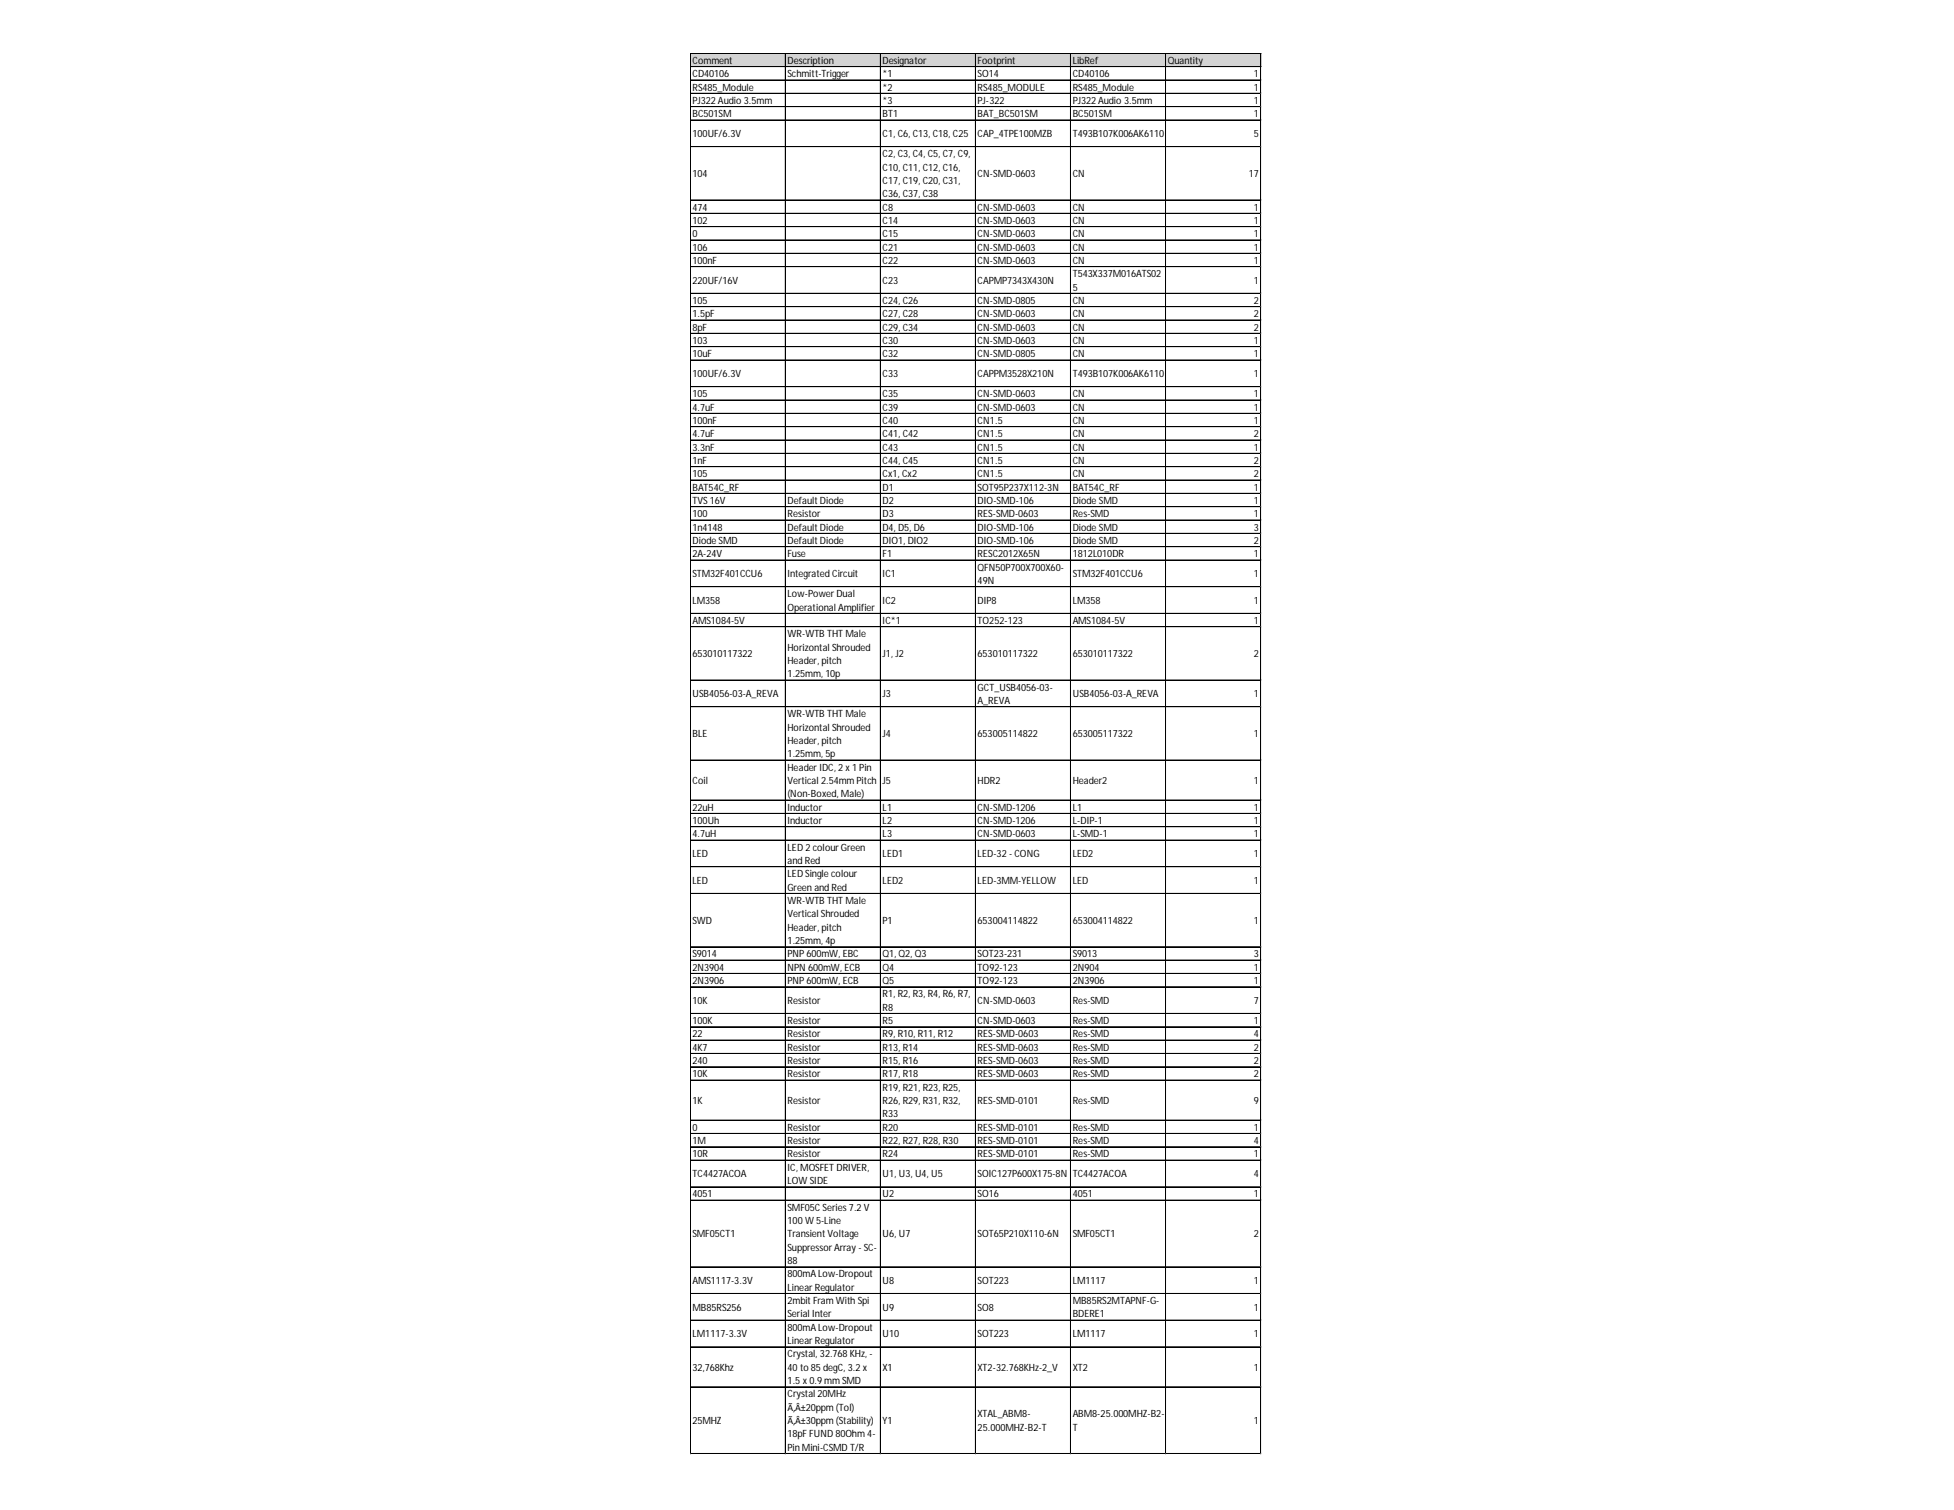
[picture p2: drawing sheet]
<svg xmlns="http://www.w3.org/2000/svg" width="279mm" height="216mm" viewBox="0 0 279 216" stroke-linecap="round" stroke-linejoin="round" font-family="sans-serif">
<defs><g id="words">
<g font-size="1.4">
<text x="99" y="9.1">Comment</text>
<text x="99" y="11">CD40106</text>
<text x="112.6" y="9.1">Description</text>
<text x="112.6" y="11">Schmitt-Trigger</text>
<text x="126.2" y="9.1">Designator</text>
<text x="126.2" y="11">*1</text>
<text x="139.8" y="9.1">Footprint</text>
<text x="139.8" y="11">SO14</text>
<text x="153.4" y="9.1">LibRef</text>
<text x="153.4" y="11">CD40106</text>
<text x="167" y="9.1">Quantity</text>
<text x="179.3" y="11">1</text>
<text x="99" y="12.9">RS485_Module</text>
<text x="99" y="14.9">PJ322 Audio 3.5mm</text>
<text x="99" y="16.8">BC501SM</text>
<text x="126.2" y="12.9">*2</text>
<text x="126.2" y="14.9">*3</text>
<text x="126.2" y="16.8">BT1</text>
<text x="139.8" y="12.9">RS485_MODULE</text>
<text x="139.8" y="14.9">PJ-322</text>
<text x="139.8" y="16.8">BAT_BC501SM</text>
<text x="153.4" y="12.9">RS485_Module</text>
<text x="153.4" y="14.9">PJ322 Audio 3.5mm</text>
<text x="153.4" y="16.8">BC501SM</text>
<text x="179.3" y="12.9">1</text>
<text x="179.3" y="14.9">1</text>
<text x="179.3" y="16.8">1</text>
<text x="99" y="19.6">100UF/6.3V</text>
<text x="126.2" y="19.6">C1, C6, C13, C18, C25</text>
<text x="126.2" y="22.5">C2, C3, C4, C5, C7, C9,</text>
<text x="139.8" y="19.6">CAP_4TPE100MZB</text>
<text x="153.4" y="19.6">T493B107K006AK6110</text>
<text x="179.3" y="19.6">5</text>
<text x="99" y="25.3">104</text>
<text x="126.2" y="24.4">C10, C11, C12, C16,</text>
<text x="126.2" y="26.3">C17, C19, C20, C31,</text>
<text x="126.2" y="28.2">C36, C37, C38</text>
<text x="139.8" y="25.3">CN-SMD-0603</text>
<text x="153.4" y="25.3">CN</text>
<text x="178.6" y="25.3">17</text>
<text x="99" y="30.1">474</text>
<text x="99" y="32">102</text>
<text x="99" y="33.9">0</text>
<text x="99" y="35.8">106</text>
<text x="126.2" y="30.1">C8</text>
<text x="126.2" y="32">C14</text>
<text x="126.2" y="33.9">C15</text>
<text x="126.2" y="35.8">C21</text>
<text x="139.8" y="30.1">CN-SMD-0603</text>
<text x="139.8" y="32">CN-SMD-0603</text>
<text x="139.8" y="33.9">CN-SMD-0603</text>
<text x="139.8" y="35.8">CN-SMD-0603</text>
<text x="153.4" y="30.1">CN</text>
<text x="153.4" y="32">CN</text>
<text x="153.4" y="33.9">CN</text>
<text x="153.4" y="35.8">CN</text>
<text x="179.3" y="30.1">1</text>
<text x="179.3" y="32">1</text>
<text x="179.3" y="33.9">1</text>
<text x="179.3" y="35.8">1</text>
<text x="99" y="37.7">100nF</text>
<text x="99" y="40.6">220UF/16V</text>
<text x="126.2" y="37.7">C22</text>
<text x="126.2" y="40.6">C23</text>
<text x="139.8" y="37.7">CN-SMD-0603</text>
<text x="139.8" y="40.6">CAPMP7343X430N</text>
<text x="153.4" y="37.7">CN</text>
<text x="153.4" y="39.6">T543X337M016ATS02</text>
<text x="153.4" y="41.5">5</text>
<text x="179.3" y="37.7">1</text>
<text x="179.3" y="40.6">1</text>
<text x="99" y="43.5">105</text>
<text x="99" y="45.4">1.5pF</text>
<text x="99" y="47.3">8pF</text>
<text x="126.2" y="43.5">C24, C26</text>
<text x="126.2" y="45.4">C27, C28</text>
<text x="126.2" y="47.3">C29, C34</text>
<text x="139.8" y="43.5">CN-SMD-0805</text>
<text x="139.8" y="45.4">CN-SMD-0603</text>
<text x="139.8" y="47.3">CN-SMD-0603</text>
<text x="153.4" y="43.5">CN</text>
<text x="153.4" y="45.4">CN</text>
<text x="153.4" y="47.3">CN</text>
<text x="179.3" y="43.5">2</text>
<text x="179.3" y="45.4">2</text>
<text x="179.3" y="47.3">2</text>
<text x="99" y="49.2">103</text>
<text x="99" y="51.1">10uF</text>
<text x="99" y="53.9">100UF/6.3V</text>
<text x="126.2" y="49.2">C30</text>
<text x="126.2" y="51.1">C32</text>
<text x="126.2" y="53.9">C33</text>
<text x="139.8" y="49.2">CN-SMD-0603</text>
<text x="139.8" y="51.1">CN-SMD-0805</text>
<text x="139.8" y="53.9">CAPPM3528X210N</text>
<text x="153.4" y="49.2">CN</text>
<text x="153.4" y="51.1">CN</text>
<text x="153.4" y="53.9">T493B107K006AK6110</text>
<text x="179.3" y="49.2">1</text>
<text x="179.3" y="51.1">1</text>
<text x="179.3" y="53.9">1</text>
<text x="99" y="56.8">105</text>
<text x="99" y="58.7">4.7uF</text>
<text x="126.2" y="56.8">C35</text>
<text x="126.2" y="58.7">C39</text>
<text x="139.8" y="56.8">CN-SMD-0603</text>
<text x="139.8" y="58.7">CN-SMD-0603</text>
<text x="153.4" y="56.8">CN</text>
<text x="153.4" y="58.7">CN</text>
<text x="179.3" y="56.8">1</text>
<text x="179.3" y="58.7">1</text>
<text x="99" y="60.6">100nF</text>
<text x="99" y="62.5">4.7uF</text>
<text x="99" y="64.4">3.3nF</text>
<text x="126.2" y="60.6">C40</text>
<text x="126.2" y="62.5">C41, C42</text>
<text x="126.2" y="64.4">C43</text>
<text x="139.8" y="60.6">CN1.5</text>
<text x="139.8" y="62.5">CN1.5</text>
<text x="139.8" y="64.4">CN1.5</text>
<text x="153.4" y="60.6">CN</text>
<text x="153.4" y="62.5">CN</text>
<text x="153.4" y="64.4">CN</text>
<text x="179.3" y="60.6">1</text>
<text x="179.3" y="62.5">2</text>
<text x="179.3" y="64.4">1</text>
<text x="99" y="66.3">1nF</text>
<text x="99" y="68.2">105</text>
<text x="99" y="70.1">BAT54C_RF</text>
<text x="126.2" y="66.3">C44, C45</text>
<text x="126.2" y="68.2">Cx1, Cx2</text>
<text x="126.2" y="70.1">D1</text>
<text x="139.8" y="66.3">CN1.5</text>
<text x="139.8" y="68.2">CN1.5</text>
<text x="139.8" y="70.1">SOT95P237X112-3N</text>
<text x="153.4" y="66.3">CN</text>
<text x="153.4" y="68.2">CN</text>
<text x="153.4" y="70.1">BAT54C_RF</text>
<text x="179.3" y="66.3">2</text>
<text x="179.3" y="68.2">2</text>
<text x="179.3" y="70.1">1</text>
<text x="99" y="72.1">TVS 16V</text>
<text x="99" y="74">100</text>
<text x="99" y="75.9">1n4148</text>
<text x="99" y="77.8">Diode SMD</text>
<text x="112.6" y="72.1">Default Diode</text>
<text x="112.6" y="74">Resistor</text>
<text x="112.6" y="75.9">Default Diode</text>
<text x="112.6" y="77.8">Default Diode</text>
<text x="126.2" y="72.1">D2</text>
<text x="126.2" y="74">D3</text>
<text x="126.2" y="75.9">D4, D5, D6</text>
<text x="126.2" y="77.8">DIO1, DIO2</text>
<text x="139.8" y="72.1">DIO-SMD-106</text>
<text x="139.8" y="74">RES-SMD-0603</text>
<text x="139.8" y="75.9">DIO-SMD-106</text>
<text x="139.8" y="77.8">DIO-SMD-106</text>
<text x="153.4" y="72.1">Diode SMD</text>
<text x="153.4" y="74">Res-SMD</text>
<text x="153.4" y="75.9">Diode SMD</text>
<text x="153.4" y="77.8">Diode SMD</text>
<text x="179.3" y="72.1">1</text>
<text x="179.3" y="74">1</text>
<text x="179.3" y="75.9">3</text>
<text x="179.3" y="77.8">2</text>
<text x="99" y="79.7">2A-24V</text>
<text x="99" y="82.5">STM32F401CCU6</text>
<text x="112.6" y="79.7">Fuse</text>
<text x="112.6" y="82.5">Integrated Circuit</text>
<text x="126.2" y="79.7">F1</text>
<text x="126.2" y="82.5">IC1</text>
<text x="139.8" y="79.7">RESC2012X65N</text>
<text x="139.8" y="81.6">QFN50P700X700X60-</text>
<text x="139.8" y="83.5">49N</text>
<text x="153.4" y="79.7">1812L010DR</text>
<text x="153.4" y="82.5">STM32F401CCU6</text>
<text x="179.3" y="79.7">1</text>
<text x="179.3" y="82.5">1</text>
<text x="99" y="86.4">LM358</text>
<text x="99" y="89.2">AMS1084-5V</text>
<text x="112.6" y="85.4">Low-Power Dual</text>
<text x="112.6" y="87.3">Operational Amplifier</text>
<text x="126.2" y="86.4">IC2</text>
<text x="126.2" y="89.2">IC*1</text>
<text x="139.8" y="86.4">DIP8</text>
<text x="139.8" y="89.2">TO252-123</text>
<text x="153.4" y="86.4">LM358</text>
<text x="153.4" y="89.2">AMS1084-5V</text>
<text x="179.3" y="86.4">1</text>
<text x="179.3" y="89.2">1</text>
<text x="99" y="94">653010117322</text>
<text x="112.6" y="91.1">WR-WTB THT Male</text>
<text x="112.6" y="93">Horizontal Shrouded</text>
<text x="112.6" y="94.9">Header, pitch</text>
<text x="126.2" y="94">J1, J2</text>
<text x="139.8" y="94">653010117322</text>
<text x="153.4" y="94">653010117322</text>
<text x="179.3" y="94">2</text>
<text x="99" y="99.7">USB4056-03-A_REVA</text>
<text x="112.6" y="96.8">1.25mm, 10p</text>
<text x="126.2" y="99.7">J3</text>
<text x="139.8" y="98.8">GCT_USB4056-03-</text>
<text x="139.8" y="100.7">A_REVA</text>
<text x="153.4" y="99.7">USB4056-03-A_REVA</text>
<text x="179.3" y="99.7">1</text>
<text x="99" y="105.4">BLE</text>
<text x="112.6" y="102.6">WR-WTB THT Male</text>
<text x="112.6" y="104.5">Horizontal Shrouded</text>
<text x="112.6" y="106.4">Header, pitch</text>
<text x="126.2" y="105.4">J4</text>
<text x="139.8" y="105.4">653005114822</text>
<text x="153.4" y="105.4">653005117322</text>
<text x="179.3" y="105.4">1</text>
<text x="99" y="112.1">Coil</text>
<text x="112.6" y="108.3">1.25mm, 5p</text>
<text x="112.6" y="110.2">Header IDC, 2 x 1 Pin</text>
<text x="112.6" y="112.1">Vertical 2.54mm Pitch</text>
<text x="126.2" y="112.1">J5</text>
<text x="139.8" y="112.1">HDR2</text>
<text x="153.4" y="112.1">Header2</text>
<text x="179.3" y="112.1">1</text>
<text x="99" y="115.9">22uH</text>
<text x="99" y="117.8">100Uh</text>
<text x="99" y="119.7">4.7uH</text>
<text x="112.6" y="114">(Non-Boxed, Male)</text>
<text x="112.6" y="115.9">Inductor</text>
<text x="112.6" y="117.8">Inductor</text>
<text x="126.2" y="115.9">L1</text>
<text x="126.2" y="117.8">L2</text>
<text x="126.2" y="119.7">L3</text>
<text x="139.8" y="115.9">CN-SMD-1206</text>
<text x="139.8" y="117.8">CN-SMD-1206</text>
<text x="139.8" y="119.7">CN-SMD-0603</text>
<text x="153.4" y="115.9">L1</text>
<text x="153.4" y="117.8">L-DIP-1</text>
<text x="153.4" y="119.7">L-SMD-1</text>
<text x="179.3" y="115.9">1</text>
<text x="179.3" y="117.8">1</text>
<text x="179.3" y="119.7">1</text>
<text x="99" y="122.6">LED</text>
<text x="112.6" y="121.6">LED 2 colour Green</text>
<text x="112.6" y="123.5">and Red</text>
<text x="112.6" y="125.4">LED Single colour</text>
<text x="126.2" y="122.6">LED1</text>
<text x="139.8" y="122.6">LED-32 - CONG</text>
<text x="153.4" y="122.6">LED2</text>
<text x="179.3" y="122.6">1</text>
<text x="99" y="126.4">LED</text>
<text x="112.6" y="127.4">Green and Red</text>
<text x="112.6" y="129.3">WR-WTB THT Male</text>
<text x="112.6" y="131.2">Vertical Shrouded</text>
<text x="126.2" y="126.4">LED2</text>
<text x="139.8" y="126.4">LED-3MM-YELLOW</text>
<text x="153.4" y="126.4">LED</text>
<text x="179.3" y="126.4">1</text>
<text x="99" y="132.1">SWD</text>
<text x="99" y="136.9">S9014</text>
<text x="112.6" y="133.1">Header, pitch</text>
<text x="112.6" y="135">1.25mm, 4p</text>
<text x="112.6" y="136.9">PNP 600mW, EBC</text>
<text x="126.2" y="132.1">P1</text>
<text x="126.2" y="136.9">Q1, Q2, Q3</text>
<text x="139.8" y="132.1">653004114822</text>
<text x="139.8" y="136.9">SOT23-231</text>
<text x="153.4" y="132.1">653004114822</text>
<text x="153.4" y="136.9">S9013</text>
<text x="179.3" y="132.1">1</text>
<text x="179.3" y="136.9">3</text>
<text x="99" y="138.8">2N3904</text>
<text x="99" y="140.7">2N3906</text>
<text x="99" y="143.6">10K</text>
<text x="112.6" y="138.8">NPN 600mW, ECB</text>
<text x="112.6" y="140.7">PNP 600mW, ECB</text>
<text x="112.6" y="143.6">Resistor</text>
<text x="126.2" y="138.8">Q4</text>
<text x="126.2" y="140.7">Q5</text>
<text x="126.2" y="142.6">R1, R2, R3, R4, R6, R7,</text>
<text x="139.8" y="138.8">TO92-123</text>
<text x="139.8" y="140.7">TO92-123</text>
<text x="139.8" y="143.6">CN-SMD-0603</text>
<text x="153.4" y="138.8">2N904</text>
<text x="153.4" y="140.7">2N3906</text>
<text x="153.4" y="143.6">Res-SMD</text>
<text x="179.3" y="138.8">1</text>
<text x="179.3" y="140.7">1</text>
<text x="179.3" y="143.6">7</text>
<text x="99" y="146.4">100K</text>
<text x="99" y="148.3">22</text>
<text x="112.6" y="146.4">Resistor</text>
<text x="112.6" y="148.3">Resistor</text>
<text x="126.2" y="144.5">R8</text>
<text x="126.2" y="146.4">R5</text>
<text x="126.2" y="148.3">R9, R10, R11, R12</text>
<text x="139.8" y="146.4">CN-SMD-0603</text>
<text x="139.8" y="148.3">RES-SMD-0603</text>
<text x="153.4" y="146.4">Res-SMD</text>
<text x="153.4" y="148.3">Res-SMD</text>
<text x="179.3" y="146.4">1</text>
<text x="179.3" y="148.3">4</text>
<text x="99" y="150.2">4K7</text>
<text x="99" y="152.1">240</text>
<text x="99" y="154">10K</text>
<text x="112.6" y="150.2">Resistor</text>
<text x="112.6" y="152.1">Resistor</text>
<text x="112.6" y="154">Resistor</text>
<text x="126.2" y="150.2">R13, R14</text>
<text x="126.2" y="152.1">R15, R16</text>
<text x="126.2" y="154">R17, R18</text>
<text x="126.2" y="156">R19, R21, R23, R25,</text>
<text x="139.8" y="150.2">RES-SMD-0603</text>
<text x="139.8" y="152.1">RES-SMD-0603</text>
<text x="139.8" y="154">RES-SMD-0603</text>
<text x="153.4" y="150.2">Res-SMD</text>
<text x="153.4" y="152.1">Res-SMD</text>
<text x="153.4" y="154">Res-SMD</text>
<text x="179.3" y="150.2">2</text>
<text x="179.3" y="152.1">2</text>
<text x="179.3" y="154">2</text>
<text x="99" y="157.9">1K</text>
<text x="99" y="161.7">0</text>
<text x="112.6" y="157.9">Resistor</text>
<text x="112.6" y="161.7">Resistor</text>
<text x="126.2" y="157.9">R26, R29, R31, R32,</text>
<text x="126.2" y="159.8">R33</text>
<text x="126.2" y="161.7">R20</text>
<text x="139.8" y="157.9">RES-SMD-0101</text>
<text x="139.8" y="161.7">RES-SMD-0101</text>
<text x="153.4" y="157.9">Res-SMD</text>
<text x="153.4" y="161.7">Res-SMD</text>
<text x="179.3" y="157.9">9</text>
<text x="179.3" y="161.7">1</text>
<text x="99" y="163.6">1M</text>
<text x="99" y="165.5">10R</text>
<text x="112.6" y="163.6">Resistor</text>
<text x="112.6" y="165.5">Resistor</text>
<text x="112.6" y="167.4">IC, MOSFET DRIVER,</text>
<text x="126.2" y="163.6">R22, R27, R28, R30</text>
<text x="126.2" y="165.5">R24</text>
<text x="139.8" y="163.6">RES-SMD-0101</text>
<text x="139.8" y="165.5">RES-SMD-0101</text>
<text x="153.4" y="163.6">Res-SMD</text>
<text x="153.4" y="165.5">Res-SMD</text>
<text x="179.3" y="163.6">4</text>
<text x="179.3" y="165.5">1</text>
<text x="99" y="168.3">TC4427ACOA</text>
<text x="99" y="171.2">4051</text>
<text x="112.6" y="169.3">LOW SIDE</text>
<text x="112.6" y="173.1">SMF05C Series 7.2 V</text>
<text x="126.2" y="168.3">U1, U3, U4, U5</text>
<text x="126.2" y="171.2">U2</text>
<text x="139.8" y="168.3">SOIC127P600X175-8N</text>
<text x="139.8" y="171.2">SO16</text>
<text x="153.4" y="168.3">TC4427ACOA</text>
<text x="153.4" y="171.2">4051</text>
<text x="179.3" y="168.3">4</text>
<text x="179.3" y="171.2">1</text>
<text x="99" y="176.9">SMF05CT1</text>
<text x="112.6" y="175">100 W 5-Line</text>
<text x="112.6" y="176.9">Transient Voltage</text>
<text x="112.6" y="178.8">Suppressor Array - SC-</text>
<text x="126.2" y="176.9">U6, U7</text>
<text x="139.8" y="176.9">SOT65P210X110-6N</text>
<text x="153.4" y="176.9">SMF05CT1</text>
<text x="179.3" y="176.9">2</text>
<text x="99" y="183.6">AMS1117-3.3V</text>
<text x="112.6" y="180.7">88</text>
<text x="112.6" y="182.6">800mA Low-Dropout</text>
<text x="112.6" y="184.6">Linear Regulator</text>
<text x="126.2" y="183.6">U8</text>
<text x="139.8" y="183.6">SOT223</text>
<text x="153.4" y="183.6">LM1117</text>
<text x="179.3" y="183.6">1</text>
<text x="99" y="187.4">MB85RS256</text>
<text x="99" y="191.2">LM1117-3.3V</text>
<text x="112.6" y="186.5">2mbit Fram With Spi</text>
<text x="112.6" y="188.4">Serial Inter</text>
<text x="112.6" y="190.3">800mA Low-Dropout</text>
<text x="126.2" y="187.4">U9</text>
<text x="126.2" y="191.2">U10</text>
<text x="139.8" y="187.4">SO8</text>
<text x="139.8" y="191.2">SOT223</text>
<text x="153.4" y="186.5">MB85RS2MTAPNF-G-</text>
<text x="153.4" y="188.4">BDERE1</text>
<text x="153.4" y="191.2">LM1117</text>
<text x="179.3" y="187.4">1</text>
<text x="179.3" y="191.2">1</text>
<text x="99" y="196">32,768Khz</text>
<text x="112.6" y="192.2">Linear Regulator</text>
<text x="112.6" y="194.1">Crystal, 32.768 KHz, -</text>
<text x="112.6" y="196">40 to 85 degC, 3.2 x</text>
<text x="112.6" y="197.9">1.5 x 0.9 mm SMD</text>
<text x="126.2" y="196">X1</text>
<text x="139.8" y="196">XT2-32.768KHz-2_V</text>
<text x="153.4" y="196">XT2</text>
<text x="179.3" y="196">1</text>
<text x="99" y="203.6">25MHZ</text>
<text x="112.6" y="199.8">Crystal 20MHz</text>
<text x="112.6" y="201.7">Ã‚Â±20ppm (Tol)</text>
<text x="112.6" y="203.6">Ã‚Â±30ppm (Stability)</text>
<text x="126.2" y="203.6">Y1</text>
<text x="139.8" y="202.7">XTAL_ABM8-</text>
<text x="153.4" y="202.7">ABM8-25.000MHZ-B2-</text>
<text x="179.3" y="203.6">1</text>
<text x="112.6" y="205.5">18pF FUND 80Ohm 4-</text>
<text x="112.6" y="207.4">Pin Mini-CSMD T/R</text>
<text x="139.8" y="204.6">25.000MHZ-B2-T</text>
<text x="153.4" y="204.6">T</text>
</g>
</g></defs>
<path d="M98.7 7.6h81.7v2h-81.7z" fill="#d3d3d3"/>
<g fill="none" stroke="#000" stroke-width=".14">
<path d="M98.7 7.6v200.3M98.8 7.6h81.5M98.8 7.7h81.5M98.8 9.5h81.5M98.8 9.6h81.5M98.8 11.4h81.5M98.8 11.5h81.5M98.8 13.3h81.5M98.8 13.4h81.5M98.8 15.2h81.5M98.8 15.3h81.5M98.8 17.1h81.5"/>
<path d="M98.8 17.2h81.5M112.3 7.7v200.2M125.9 7.7v200.2M139.5 7.7v200.2M153.1 7.7v200.2M166.7 7.7v200.2M180.2 7.7v200.2M180.3 7.7v200.2M98.8 21h81.5M98.8 28.6h81.5M98.8 30.5h81.5M98.8 32.4h81.5"/>
<path d="M98.8 34.3h81.5M98.8 36.2h81.5M98.8 36.3h81.5M98.8 38.1h81.5M98.8 38.2h81.5M98.8 41.9h81.5M98.8 42h81.5M98.8 43.8h81.5M98.8 43.9h81.5M98.8 45.7h81.5M98.8 45.8h81.5M98.8 47.7h81.5"/>
<path d="M98.8 49.6h81.5M98.8 51.5h81.5M98.8 55.3h81.5M98.8 57.2h81.5M98.8 59.1h81.5M98.8 61h81.5M98.8 62.9h81.5M98.8 64.8h81.5M98.8 64.9h81.5M98.8 66.7h81.5M98.8 66.8h81.5M98.8 68.6h81.5"/>
<path d="M98.8 68.7h81.5M98.8 70.5h81.5M98.8 70.6h81.5M98.8 72.4h81.5M98.8 72.5h81.5M98.8 74.3h81.5M98.8 74.4h81.5M98.8 76.3h81.5M98.8 78.2h81.5M98.8 80.1h81.5M98.8 83.9h81.5M98.8 87.7h81.5"/>
<path d="M98.8 89.6h81.5M98.8 97.2h81.5M98.8 97.3h81.5M98.8 101h81.5M98.8 101.1h81.5M98.8 108.7h81.5M98.8 114.4h81.5M98.8 116.3h81.5M98.8 118.2h81.5M98.8 120.1h81.5M98.8 123.9h81.5M98.8 124h81.5"/>
<path d="M98.8 127.7h81.5M98.8 127.8h81.5M98.8 135.4h81.5M98.8 137.3h81.5M98.8 139.2h81.5M98.8 141.1h81.5M98.8 144.9h81.5M98.8 146.8h81.5M98.8 148.7h81.5M98.8 148.8h81.5M98.8 150.6h81.5M98.8 150.7h81.5"/>
<path d="M98.8 152.5h81.5M98.8 152.6h81.5M98.8 154.4h81.5M98.8 154.5h81.5M98.8 160.2h81.5M98.8 162.1h81.5M98.8 164h81.5M98.8 165.9h81.5M98.8 169.7h81.5M98.8 171.6h81.5M98.8 181.1h81.5M98.8 181.2h81.5"/>
<path d="M98.8 184.9h81.5M98.8 185h81.5M98.8 188.8h81.5M98.8 192.6h81.5M98.8 198.3h81.5M98.8 207.8h81.5M98.8 207.9h81.5"/>
</g>
<path d="M98.7 207.9h.1" fill="none" stroke="#d4d4d4" stroke-width=".14"/>
<path d="M98.7 207.9h.1z" fill="#d4d4d4"/>
<path d="M112.3 207.9h.1" fill="none" stroke="#d4d4d4" stroke-width=".14"/>
<path d="M112.3 207.9h.1z" fill="#d4d4d4"/>
<path d="M125.9 207.9h.1" fill="none" stroke="#d4d4d4" stroke-width=".14"/>
<path d="M125.9 207.9h.1z" fill="#d4d4d4"/>
<path d="M139.5 207.9h.1" fill="none" stroke="#d4d4d4" stroke-width=".14"/>
<path d="M139.5 207.9h.1z" fill="#d4d4d4"/>
<path d="M153.1 207.9h.1" fill="none" stroke="#d4d4d4" stroke-width=".14"/>
<path d="M166.7 207.9h.1" fill="none" stroke="#d4d4d4" stroke-width=".14"/>
<path d="M180.2 207.9h.1" fill="none" stroke="#d4d4d4" stroke-width=".14"/>
<path d="M180.2 207.9h.1z" fill="#d4d4d4"/>
<path d="M180.3 11.4h.1" fill="none" stroke="#d4d4d4" stroke-width=".14"/>
<path d="M180.3 11.4l.1 .1z" fill="#d4d4d4"/>
<path d="M180.3 13.3h.1" fill="none" stroke="#d4d4d4" stroke-width=".14"/>
<path d="M180.3 13.3l.1 .1z" fill="#d4d4d4"/>
<path d="M180.3 15.2h.1" fill="none" stroke="#d4d4d4" stroke-width=".14"/>
<path d="M180.3 15.2l.1 .1z" fill="#d4d4d4"/>
<path d="M180.3 17.1h.1" fill="none" stroke="#d4d4d4" stroke-width=".14"/>
<path d="M180.3 17.1l.1 .1z" fill="#d4d4d4"/>
<path d="M180.3 21h.1" fill="none" stroke="#d4d4d4" stroke-width=".14"/>
<path d="M180.3 21h.1z" fill="#d4d4d4"/>
<path d="M180.3 28.6h.1" fill="none" stroke="#d4d4d4" stroke-width=".14"/>
<path d="M180.3 28.6l.1 .1z" fill="#d4d4d4"/>
<path d="M180.3 30.5h.1" fill="none" stroke="#d4d4d4" stroke-width=".14"/>
<path d="M180.3 30.5l.1 .1z" fill="#d4d4d4"/>
<path d="M180.3 32.4h.1" fill="none" stroke="#d4d4d4" stroke-width=".14"/>
<path d="M180.3 32.4l.1 .1z" fill="#d4d4d4"/>
<path d="M180.3 34.3h.1" fill="none" stroke="#d4d4d4" stroke-width=".14"/>
<path d="M180.3 34.3l.1 .1z" fill="#d4d4d4"/>
<path d="M180.3 36.2h.1" fill="none" stroke="#d4d4d4" stroke-width=".14"/>
<path d="M180.3 36.2l.1 .1z" fill="#d4d4d4"/>
<path d="M180.3 38.1h.1" fill="none" stroke="#d4d4d4" stroke-width=".14"/>
<path d="M180.3 38.1l.1 .1z" fill="#d4d4d4"/>
<path d="M180.3 41.9h.1" fill="none" stroke="#d4d4d4" stroke-width=".14"/>
<path d="M180.3 41.9l.1 .1z" fill="#d4d4d4"/>
<path d="M180.3 43.8h.1" fill="none" stroke="#d4d4d4" stroke-width=".14"/>
<path d="M180.3 43.8l.1 .1z" fill="#d4d4d4"/>
<path d="M180.3 45.7h.1" fill="none" stroke="#d4d4d4" stroke-width=".14"/>
<path d="M180.3 45.7l.1 .1z" fill="#d4d4d4"/>
<path d="M180.3 47.7h.1" fill="none" stroke="#d4d4d4" stroke-width=".14"/>
<path d="M180.3 47.7h.1z" fill="#d4d4d4"/>
<path d="M180.3 49.6h.1" fill="none" stroke="#d4d4d4" stroke-width=".14"/>
<path d="M180.3 49.6h.1z" fill="#d4d4d4"/>
<path d="M180.3 51.5h.1" fill="none" stroke="#d4d4d4" stroke-width=".14"/>
<path d="M180.3 51.5h.1z" fill="#d4d4d4"/>
<path d="M180.3 55.3h.1" fill="none" stroke="#d4d4d4" stroke-width=".14"/>
<path d="M180.3 55.3l.1 .1z" fill="#d4d4d4"/>
<path d="M180.3 57.2h.1" fill="none" stroke="#d4d4d4" stroke-width=".14"/>
<path d="M180.3 57.2l.1 .1z" fill="#d4d4d4"/>
<path d="M180.3 59.1h.1" fill="none" stroke="#d4d4d4" stroke-width=".14"/>
<path d="M180.3 59.1l.1 .1z" fill="#d4d4d4"/>
<path d="M180.3 61h.1" fill="none" stroke="#d4d4d4" stroke-width=".14"/>
<path d="M180.3 61l.1 .1z" fill="#d4d4d4"/>
<path d="M180.3 62.9h.1" fill="none" stroke="#d4d4d4" stroke-width=".14"/>
<path d="M180.3 62.9l.1 .1z" fill="#d4d4d4"/>
<path d="M180.3 64.8h.1" fill="none" stroke="#d4d4d4" stroke-width=".14"/>
<path d="M180.3 64.8l.1 .1z" fill="#d4d4d4"/>
<path d="M180.3 66.7h.1" fill="none" stroke="#d4d4d4" stroke-width=".14"/>
<path d="M180.3 66.7l.1 .1z" fill="#d4d4d4"/>
<path d="M180.3 68.6h.1" fill="none" stroke="#d4d4d4" stroke-width=".14"/>
<path d="M180.3 68.6l.1 .1z" fill="#d4d4d4"/>
<path d="M180.3 70.5h.1" fill="none" stroke="#d4d4d4" stroke-width=".14"/>
<path d="M180.3 70.5l.1 .1z" fill="#d4d4d4"/>
<path d="M180.3 72.4h.1" fill="none" stroke="#d4d4d4" stroke-width=".14"/>
<path d="M180.3 72.4l.1 .1z" fill="#d4d4d4"/>
<path d="M180.3 74.3h.1" fill="none" stroke="#d4d4d4" stroke-width=".14"/>
<path d="M180.3 74.3l.1 .1z" fill="#d4d4d4"/>
<path d="M180.3 76.3h.1" fill="none" stroke="#d4d4d4" stroke-width=".14"/>
<path d="M180.3 76.3h.1z" fill="#d4d4d4"/>
<path d="M180.3 78.2h.1" fill="none" stroke="#d4d4d4" stroke-width=".14"/>
<path d="M180.3 78.2h.1z" fill="#d4d4d4"/>
<path d="M180.3 80.1h.1" fill="none" stroke="#d4d4d4" stroke-width=".14"/>
<path d="M180.3 80.1h.1z" fill="#d4d4d4"/>
<path d="M180.3 83.9h.1" fill="none" stroke="#d4d4d4" stroke-width=".14"/>
<path d="M180.3 83.9l.1 .1z" fill="#d4d4d4"/>
<path d="M180.3 87.7h.1" fill="none" stroke="#d4d4d4" stroke-width=".14"/>
<path d="M180.3 87.7l.1 .1z" fill="#d4d4d4"/>
<path d="M180.3 89.6h.1" fill="none" stroke="#d4d4d4" stroke-width=".14"/>
<path d="M180.3 89.6l.1 .1z" fill="#d4d4d4"/>
<path d="M180.3 97.2h.1" fill="none" stroke="#d4d4d4" stroke-width=".14"/>
<path d="M180.3 97.2l.1 .1z" fill="#d4d4d4"/>
<path d="M180.3 101h.1" fill="none" stroke="#d4d4d4" stroke-width=".14"/>
<path d="M180.3 101l.1 .1z" fill="#d4d4d4"/>
<path d="M180.3 108.7h.1" fill="none" stroke="#d4d4d4" stroke-width=".14"/>
<path d="M180.3 108.7h.1z" fill="#d4d4d4"/>
<path d="M180.3 114.4h.1" fill="none" stroke="#d4d4d4" stroke-width=".14"/>
<path d="M180.3 114.4l.1 .1z" fill="#d4d4d4"/>
<path d="M180.3 116.3h.1" fill="none" stroke="#d4d4d4" stroke-width=".14"/>
<path d="M180.3 116.3l.1 .1z" fill="#d4d4d4"/>
<path d="M180.3 118.2h.1" fill="none" stroke="#d4d4d4" stroke-width=".14"/>
<path d="M180.3 118.2l.1 .1z" fill="#d4d4d4"/>
<path d="M180.3 120.1h.1" fill="none" stroke="#d4d4d4" stroke-width=".14"/>
<path d="M180.3 120.1l.1 .1z" fill="#d4d4d4"/>
<path d="M180.3 123.9h.1" fill="none" stroke="#d4d4d4" stroke-width=".14"/>
<path d="M180.3 123.9l.1 .1z" fill="#d4d4d4"/>
<path d="M180.3 127.7h.1" fill="none" stroke="#d4d4d4" stroke-width=".14"/>
<path d="M180.3 127.7l.1 .1z" fill="#d4d4d4"/>
<path d="M180.3 135.4h.1" fill="none" stroke="#d4d4d4" stroke-width=".14"/>
<path d="M180.3 135.4h.1z" fill="#d4d4d4"/>
<path d="M180.3 137.3h.1" fill="none" stroke="#d4d4d4" stroke-width=".14"/>
<path d="M180.3 137.3h.1z" fill="#d4d4d4"/>
<path d="M180.3 139.2h.1" fill="none" stroke="#d4d4d4" stroke-width=".14"/>
<path d="M180.3 139.2l.1 .1z" fill="#d4d4d4"/>
<path d="M180.3 141.1h.1" fill="none" stroke="#d4d4d4" stroke-width=".14"/>
<path d="M180.3 141.1l.1 .1z" fill="#d4d4d4"/>
<path d="M180.3 144.9h.1" fill="none" stroke="#d4d4d4" stroke-width=".14"/>
<path d="M180.3 144.9l.1 .1z" fill="#d4d4d4"/>
<path d="M180.3 146.8h.1" fill="none" stroke="#d4d4d4" stroke-width=".14"/>
<path d="M180.3 146.8l.1 .1z" fill="#d4d4d4"/>
<path d="M180.3 148.7h.1" fill="none" stroke="#d4d4d4" stroke-width=".14"/>
<path d="M180.3 148.7l.1 .1z" fill="#d4d4d4"/>
<path d="M180.3 150.6h.1" fill="none" stroke="#d4d4d4" stroke-width=".14"/>
<path d="M180.3 150.6l.1 .1z" fill="#d4d4d4"/>
<path d="M180.3 152.5h.1" fill="none" stroke="#d4d4d4" stroke-width=".14"/>
<path d="M180.3 152.5l.1 .1z" fill="#d4d4d4"/>
<path d="M180.3 154.4h.1" fill="none" stroke="#d4d4d4" stroke-width=".14"/>
<path d="M180.3 154.4l.1 .1z" fill="#d4d4d4"/>
<path d="M180.3 160.2h.1" fill="none" stroke="#d4d4d4" stroke-width=".14"/>
<path d="M180.3 160.2h.1z" fill="#d4d4d4"/>
<path d="M180.3 162.1h.1" fill="none" stroke="#d4d4d4" stroke-width=".14"/>
<path d="M180.3 162.1h.1z" fill="#d4d4d4"/>
<path d="M180.3 164h.1" fill="none" stroke="#d4d4d4" stroke-width=".14"/>
<path d="M180.3 164h.1z" fill="#d4d4d4"/>
<path d="M180.3 165.9h.1" fill="none" stroke="#d4d4d4" stroke-width=".14"/>
<path d="M180.3 165.9l.1 .1z" fill="#d4d4d4"/>
<path d="M180.3 169.7h.1" fill="none" stroke="#d4d4d4" stroke-width=".14"/>
<path d="M180.3 169.7l.1 .1z" fill="#d4d4d4"/>
<path d="M180.3 171.6h.1" fill="none" stroke="#d4d4d4" stroke-width=".14"/>
<path d="M180.3 171.6l.1 .1z" fill="#d4d4d4"/>
<path d="M180.3 181.1h.1" fill="none" stroke="#d4d4d4" stroke-width=".14"/>
<path d="M180.3 181.1l.1 .1z" fill="#d4d4d4"/>
<path d="M180.3 184.9h.1" fill="none" stroke="#d4d4d4" stroke-width=".14"/>
<path d="M180.3 184.9l.1 .1z" fill="#d4d4d4"/>
<path d="M180.3 188.8h.1" fill="none" stroke="#d4d4d4" stroke-width=".14"/>
<path d="M180.3 188.8h.1z" fill="#d4d4d4"/>
<path d="M180.3 192.6h.1" fill="none" stroke="#d4d4d4" stroke-width=".14"/>
<path d="M180.3 192.6h.1z" fill="#d4d4d4"/>
<path d="M180.3 198.3h.1" fill="none" stroke="#d4d4d4" stroke-width=".14"/>
<path d="M180.3 198.3l.1 .1z" fill="#d4d4d4"/>
<path d="M180.3 207.8h.1" fill="none" stroke="#d4d4d4" stroke-width=".14"/>
<path d="M180.3 207.8l.1 .1z" fill="#d4d4d4"/>
<use href="#words"/>
</svg>
